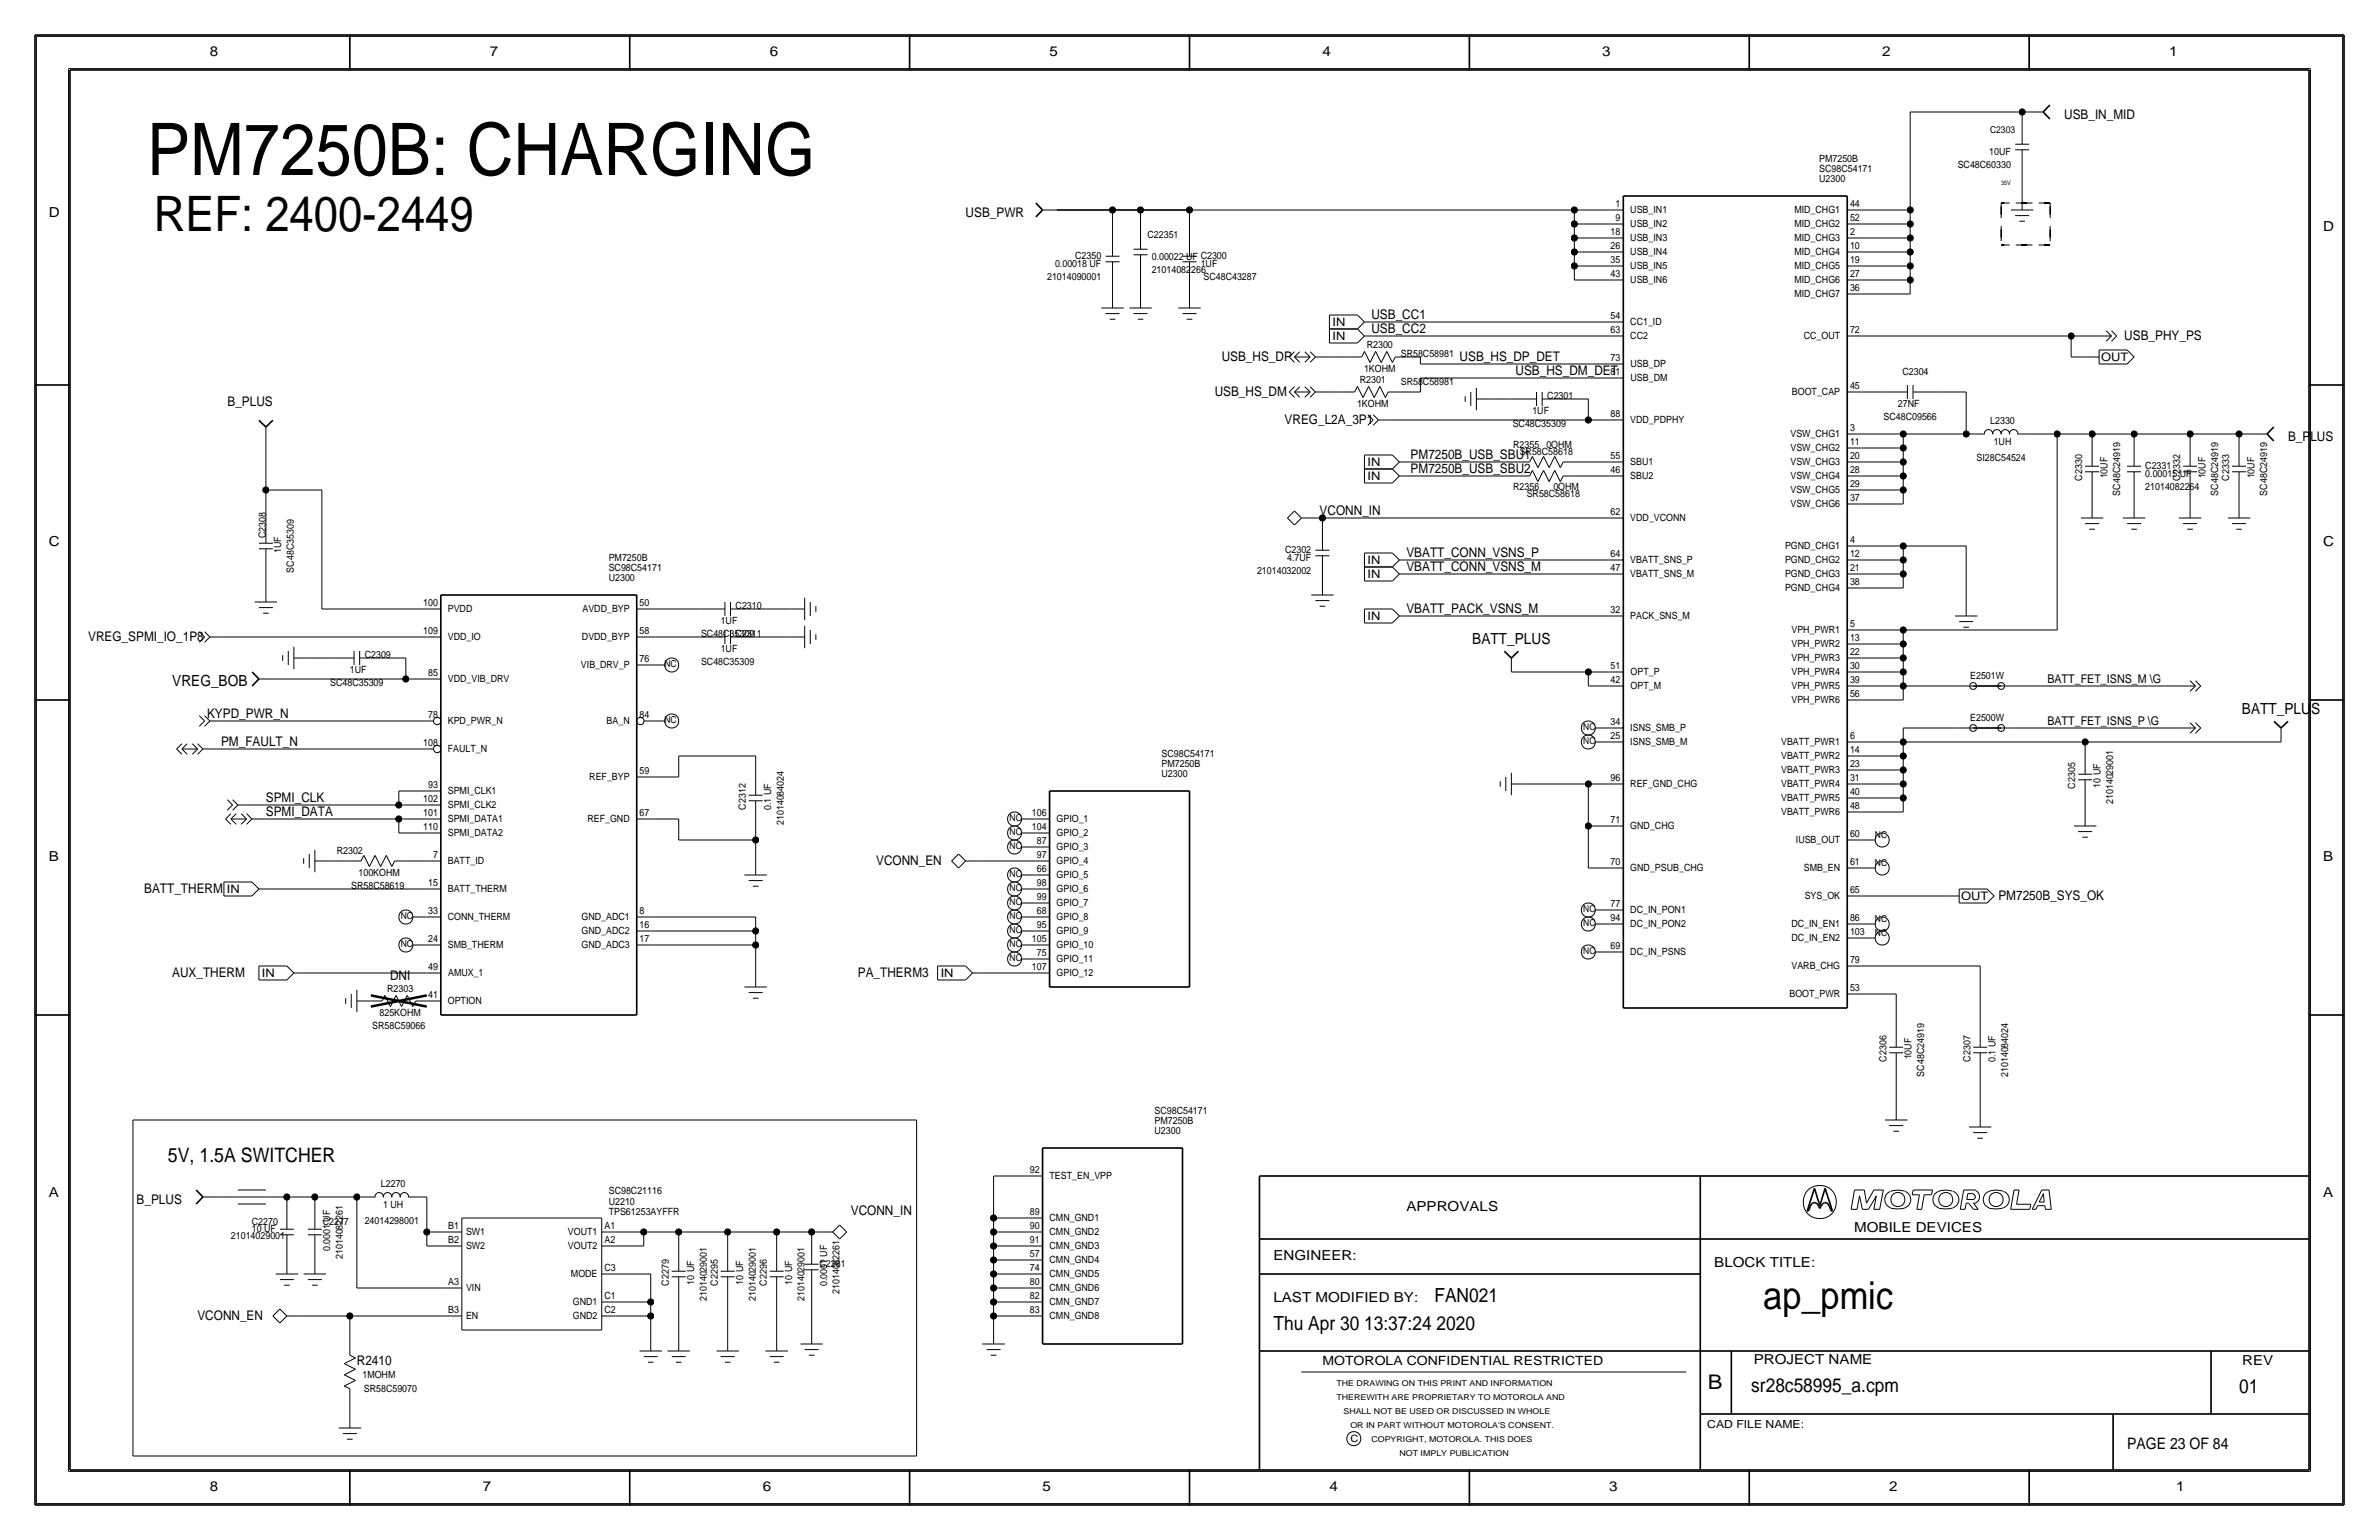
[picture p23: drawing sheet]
<svg xmlns="http://www.w3.org/2000/svg" width="432mm" height="279mm" viewBox="0 0 432 279" stroke-linecap="round" stroke-linejoin="round" font-family="sans-serif">
<defs><g id="words">
<text font-size="13.2" x="26.7" y="31.8">PM7250B: CHARGING</text>
<text font-size="8.9" x="27.9" y="41.9">REF: 2400-2449</text>
<text font-size="7" x="320" y="237.5">ap_pmic</text>
<text font-size="3.7" x="310" y="252.1">B</text>
<text font-size="3.6" x="30.5" y="210.8">5V, 1.5A SWITCHER</text>
<g font-size="3.5">
<text x="260.4" y="236.2">FAN021</text>
<text x="231.1" y="241.3">Thu Apr 30 13:37:24 2020</text>
<text x="317.9" y="252.6">sr28c58995_a.cpm</text>
<text x="406.4" y="252.7">01</text>
</g>
<text font-size="2.9" x="386.1" y="262.9">PAGE 23 OF 84</text>
<g font-size="2.8">
<text x="267.2" y="116.8">BATT_PLUS</text>
<text x="31.3" y="124.5">VREG_BOB</text>
<text x="406.9" y="129.5">BATT_PLUS</text>
</g>
<g font-size="2.5">
<text x="38.1" y="10.2">8</text>
<text x="88.9" y="10.2">7</text>
<text x="139.7" y="10.2">6</text>
<text x="190.5" y="10.2">5</text>
<text x="240" y="10.2">4</text>
<text x="290.8" y="10.2">3</text>
<text x="341.6" y="10.2">2</text>
<text x="393.7" y="10.2">1</text>
<text x="8.9" y="39.4">D</text>
<text x="421.6" y="41.9">D</text>
<text x="8.9" y="99.1">C</text>
<text x="421.6" y="99.1">C</text>
<text x="8.9" y="156.2">B</text>
<text x="421.6" y="156.2">B</text>
<text x="8.9" y="217.2">A</text>
<text x="255.3" y="219.7">APPROVALS</text>
<text x="421.6" y="217.2">A</text>
<text x="336.5" y="223.5">MOBILE DEVICES</text>
<text x="231.1" y="228.6">ENGINEER:</text>
<text x="311.1" y="229.9">BLOCK TITLE:</text>
<text x="231.1" y="236.2">LAST MODIFIED BY:</text>
<text x="318.3" y="247.5">PROJECT NAME</text>
<text x="407" y="247.6">REV</text>
<text x="38.1" y="270.5">8</text>
<text x="87.6" y="270.5">7</text>
<text x="138.4" y="270.5">6</text>
<text x="189.2" y="270.5">5</text>
<text x="241.3" y="270.5">4</text>
<text x="292.1" y="270.5">3</text>
<text x="342.9" y="270.5">2</text>
<text x="395" y="270.5">1</text>
</g>
<g font-size="2.4">
<text x="374.6" y="21.6">USB_IN_MID</text>
<text x="175.3" y="39.4">USB_PWR</text>
<text x="248.9" y="57.9">USB_CC1</text>
<text x="221.7" y="65.5">USB_HS_DP</text>
<text x="248.9" y="60.5">USB_CC2</text>
<text x="264.9" y="65.5">USB_HS_DP_DET</text>
<text x="385.6" y="61.7">USB_PHY_PS</text>
<text x="220.5" y="71.9">USB_HS_DM</text>
<text x="275.1" y="68.1">USB_HS_DM_DET</text>
<text x="41.3" y="73.7">B_PLUS</text>
<text x="233.2" y="77">VREG_L2A_3P1</text>
<text x="256" y="83.3">PM7250B_USB_SBU1</text>
<text x="415.3" y="80">B_PLUS</text>
<text x="256" y="85.9">PM7250B_USB_SBU2</text>
<text x="239.5" y="93.5">VCONN_IN</text>
<text x="255.3" y="101.1">VBATT_CONN_VSNS_P</text>
<text x="255.3" y="103.6">VBATT_CONN_VSNS_M</text>
<text x="255.3" y="111.3">VBATT_PACK_VSNS_M</text>
<text x="16" y="116.3">VREG_SPMI_IO_1P8</text>
<text x="37.6" y="130.3">KYPD_PWR_N</text>
<text x="40.1" y="135.4">PM_FAULT_N</text>
<text x="48.3" y="145.5">SPMI_CLK</text>
<text x="48.3" y="148.1">SPMI_DATA</text>
<text x="159" y="157">VCONN_EN</text>
<text x="26.2" y="162.1">BATT_THERM</text>
<text x="362.7" y="163.3">PM7250B_SYS_OK</text>
<text x="31.2" y="177.3">AUX_THERM</text>
<text x="70.8" y="177.8">DNI</text>
<text x="155.7" y="177.3">PA_THERM3</text>
<text x="24.8" y="218.4">B_PLUS</text>
<text x="154.4" y="220.5">VCONN_IN</text>
<text x="35.8" y="239.5">VCONN_EN</text>
<text x="64.8" y="247.6">R2410</text>
</g>
<text font-size="2.3" x="240" y="247.6">MOTOROLA CONFIDENTIAL RESTRICTED</text>
<g font-size="2.2">
<text x="371.6" y="124">BATT_FET_ISNS_M \G</text>
<text x="371.6" y="131.6">BATT_FET_ISNS_P \G</text>
</g>
<g font-size="2.1">
<text x="241.9" y="59.1">IN</text>
<text x="241.9" y="61.7">IN</text>
<text x="381.4" y="65.6">OUT</text>
<text x="248.2" y="87.1">IN</text>
<text x="248.2" y="84.5">IN</text>
<text x="248.2" y="104.9">IN</text>
<text x="248.2" y="102.3">IN</text>
<text x="248.2" y="112.5">IN</text>
<text x="41.2" y="162">IN</text>
<text x="356" y="163.4">OUT</text>
<text x="47.5" y="177.2">IN</text>
<text x="170.7" y="177.2">IN</text>
</g>
<text font-size="2" x="309.9" y="259.1">CAD FILE NAME:</text>
<g font-size="1.8">
<text x="330.2" y="29.4">PM7250B</text>
<text x="361.1" y="28.2">10UF</text>
<text x="330.2" y="31.2">SC98C54171</text>
<text x="330.2" y="33">U2300</text>
<text x="355.3" y="30.5">SC48C60330</text>
<text x="293.2" y="40.1">9</text>
<text x="293.2" y="37.6">1</text>
<text x="295.9" y="38.7">USB_IN1</text>
<text x="295.9" y="41.2">USB_IN2</text>
<text x="325.7" y="38.7">MID_CHG1</text>
<text x="325.7" y="41.2">MID_CHG2</text>
<text x="335.8" y="40.1">52</text>
<text x="335.8" y="37.6">44</text>
<text x="195.2" y="47">C2350</text>
<text x="208.3" y="43.2">C22351</text>
<text x="209" y="47.2">0.00022 UF C2300</text>
<text x="292.3" y="47.7">35</text>
<text x="292.3" y="45.2">26</text>
<text x="292.3" y="42.7">18</text>
<text x="295.9" y="46.3">USB_IN4</text>
<text x="295.9" y="43.7">USB_IN3</text>
<text x="325.7" y="43.7">MID_CHG3</text>
<text x="325.7" y="46.3">MID_CHG4</text>
<text x="335.8" y="47.7">19</text>
<text x="335.8" y="45.2">10</text>
<text x="335.8" y="42.7">2</text>
<text x="190.1" y="50.8">21014090001</text>
<text x="191.5" y="48.5">0.00018 UF</text>
<text x="209" y="49.5">21014082266</text>
<text x="217.9" y="48.5">1UF</text>
<text x="218.4" y="50.8">SC48C43287</text>
<text x="292.3" y="50.3">43</text>
<text x="295.9" y="51.4">USB_IN6</text>
<text x="295.9" y="48.8">USB_IN5</text>
<text x="325.7" y="48.8">MID_CHG5</text>
<text x="325.7" y="51.4">MID_CHG6</text>
<text x="325.7" y="53.9">MID_CHG7</text>
<text x="335.8" y="52.8">36</text>
<text x="335.8" y="50.3">27</text>
<text x="292.3" y="57.9">54</text>
<text x="295.9" y="59">CC1_ID</text>
<text x="248.1" y="63.1">R2300</text>
<text x="254.2" y="64.8">SR58C58981</text>
<text x="292.3" y="65.5">73</text>
<text x="292.3" y="60.4">63</text>
<text x="295.9" y="61.5">CC2</text>
<text x="327.4" y="61.5">CC_OUT</text>
<text x="335.8" y="60.4">72</text>
<text x="246.8" y="69.5">R2301</text>
<text x="247.6" y="67.4">1KOHM</text>
<text x="254.2" y="69.8">SR58C58981</text>
<text x="292.3" y="68.1">81</text>
<text x="296" y="69.1">USB_DM</text>
<text x="296" y="66.6">USB_DP</text>
<text x="325.2" y="71.7">BOOT_CAP</text>
<text x="335.8" y="70.6">45</text>
<text x="345.3" y="68.1">C2304</text>
<text x="246.3" y="73.8">1KOHM</text>
<text x="274.6" y="77.5">SC48C35309</text>
<text x="278.1" y="75.2">1UF</text>
<text x="280.8" y="72.4">C2301</text>
<text x="292.3" y="75.7">88</text>
<text x="295.9" y="76.8">VDD_PDPHY</text>
<text x="341.9" y="76.2">SC48C09566</text>
<text x="344.5" y="73.9">27NF</text>
<text x="361.2" y="77">L2330</text>
<text x="274.7" y="81.3">R2355</text>
<text x="275.8" y="82.6">SR58C58618</text>
<text x="280.7" y="81.3">0OHM</text>
<text x="292.3" y="83.3">55</text>
<text x="325" y="81.8">VSW_CHG2</text>
<text x="325" y="79.3">VSW_CHG1</text>
<text x="335.8" y="83.3">20</text>
<text x="335.8" y="80.8">11</text>
<text x="335.8" y="78.2">3</text>
<text x="358.7" y="83.6">SI28C54524</text>
<text x="361.9" y="80.8">1UH</text>
<text x="274.7" y="88.9">R2356</text>
<text x="281.9" y="88.9">0OHM</text>
<text x="292.3" y="85.8">46</text>
<text x="295.9" y="86.9">SBU2</text>
<text x="295.9" y="84.4">SBU1</text>
<text x="325" y="84.4">VSW_CHG3</text>
<text x="325" y="89.5">VSW_CHG5</text>
<text x="325" y="86.9">VSW_CHG4</text>
<text x="335.8" y="88.4">29</text>
<text x="335.8" y="85.9">28</text>
<text x="378" y="87.2" transform="rotate(-90 378 87.2)">C2330</text>
<text x="382.5" y="86.8" transform="rotate(-90 382.5 86.8)">10UF</text>
<text x="384.8" y="89.9" transform="rotate(-90 384.8 89.9)">SC48C24919</text>
<text x="389.4" y="86.6">0.00015 UF</text>
<text x="389.4" y="88.9">21014082264</text>
<text x="389.4" y="85.1">C2331</text>
<text x="395.7" y="87.2" transform="rotate(-90 395.7 87.2)">C2332</text>
<text x="400.3" y="86.8" transform="rotate(-90 400.3 86.8)">10UF</text>
<text x="402.6" y="89.9" transform="rotate(-90 402.6 89.9)">SC48C24919</text>
<text x="404.6" y="87.2" transform="rotate(-90 404.6 87.2)">C2333</text>
<text x="409.2" y="86.8" transform="rotate(-90 409.2 86.8)">10UF</text>
<text x="411.5" y="89.9" transform="rotate(-90 411.5 89.9)">SC48C24919</text>
<text x="277.1" y="90.2">SR58C58618</text>
<text x="292.3" y="93.5">62</text>
<text x="295.9" y="94.5">VDD_VCONN</text>
<text x="325" y="92">VSW_CHG6</text>
<text x="335.8" y="90.9">37</text>
<text x="48.3" y="97.6" transform="rotate(-90 48.3 97.6)">C2308</text>
<text x="51.1" y="100.3" transform="rotate(-90 51.1 100.3)">1UF</text>
<text x="110.5" y="101.8">PM7250B</text>
<text x="233.3" y="100.3">C2302</text>
<text x="233.6" y="101.9">4.7UF</text>
<text x="292.3" y="101.1">64</text>
<text x="324" y="99.6">PGND_CHG1</text>
<text x="335.8" y="101.1">12</text>
<text x="335.8" y="98.5">4</text>
<text x="53.3" y="103.9" transform="rotate(-90 53.3 103.9)">SC48C35309</text>
<text x="110.5" y="105.4">U2300</text>
<text x="110.5" y="103.6">SC98C54171</text>
<text x="228.2" y="104.1">21014032002</text>
<text x="292.3" y="103.6">47</text>
<text x="295.9" y="104.7">VBATT_SNS_M</text>
<text x="295.9" y="102.2">VBATT_SNS_P</text>
<text x="324" y="107.2">PGND_CHG4</text>
<text x="324" y="102.2">PGND_CHG2</text>
<text x="324" y="104.7">PGND_CHG3</text>
<text x="335.8" y="106.2">38</text>
<text x="335.8" y="103.6">21</text>
<text x="76.8" y="110">100</text>
<text x="81.3" y="111">PVDD</text>
<text x="105.7" y="111">AVDD_BYP</text>
<text x="116.1" y="110">50</text>
<text x="130.8" y="113.3">1UF</text>
<text x="133.5" y="110.5">C2310</text>
<text x="292.3" y="111.2">32</text>
<text x="295.9" y="112.3">PACK_SNS_M</text>
<text x="335.8" y="113.8">5</text>
<text x="66.2" y="119.4">C2309</text>
<text x="76.8" y="115.1">109</text>
<text x="81.3" y="116.1">VDD_IO</text>
<text x="105.6" y="116.1">DVDD_BYP</text>
<text x="116.1" y="115">58</text>
<text x="127.2" y="115.6">SC48C35309</text>
<text x="130.8" y="118.4">1UF</text>
<text x="133.5" y="115.6">C2311</text>
<text x="325.2" y="114.9">VPH_PWR1</text>
<text x="325.2" y="119.9">VPH_PWR3</text>
<text x="325.2" y="117.4">VPH_PWR2</text>
<text x="335.8" y="118.9">22</text>
<text x="335.8" y="116.3">13</text>
<text x="59.9" y="124.5">SC48C35309</text>
<text x="63.5" y="122.2">1UF</text>
<text x="77.7" y="122.7">85</text>
<text x="81.3" y="123.7">VDD_VIB_DRV</text>
<text x="105.4" y="121.2">VIB_DRV_P</text>
<text x="116.1" y="120.1">76</text>
<text x="127.2" y="120.6">SC48C35309</text>
<text x="292.3" y="121.4">51</text>
<text x="292.3" y="123.9">42</text>
<text x="296" y="122.5">OPT_P</text>
<text x="296" y="125">OPT_M</text>
<text x="325.2" y="125">VPH_PWR5</text>
<text x="325.2" y="122.5">VPH_PWR4</text>
<text x="335.8" y="123.9">39</text>
<text x="335.8" y="121.4">30</text>
<text x="357.6" y="123.2">E2501W</text>
<text x="77.7" y="130.3">78</text>
<text x="81.3" y="131.4">KPD_PWR_N</text>
<text x="110.1" y="131.4">BA_N</text>
<text x="116.1" y="130.3">84</text>
<text x="292.3" y="131.6">34</text>
<text x="325.2" y="127.6">VPH_PWR6</text>
<text x="335.8" y="126.5">56</text>
<text x="357.6" y="130.8">E2500W</text>
<text x="76.8" y="135.4">108</text>
<text x="81.3" y="136.4">FAULT_N</text>
<text x="210.8" y="137.3">SC98C54171</text>
<text x="292.3" y="134.1">25</text>
<text x="295.9" y="132.6">ISNS_SMB_P</text>
<text x="295.9" y="135.2">ISNS_SMB_M</text>
<text x="323.3" y="137.7">VBATT_PWR2</text>
<text x="323.3" y="135.2">VBATT_PWR1</text>
<text x="335.8" y="136.6">14</text>
<text x="335.8" y="134.1">6</text>
<text x="77.7" y="143">93</text>
<text x="107" y="141.5">REF_BYP</text>
<text x="116.1" y="140.4">59</text>
<text x="210.8" y="141">U2300</text>
<text x="210.8" y="139.1">PM7250B</text>
<text x="292.3" y="141.7">96</text>
<text x="295.9" y="142.8">REF_GND_CHG</text>
<text x="323.3" y="140.3">VBATT_PWR3</text>
<text x="323.3" y="142.8">VBATT_PWR4</text>
<text x="335.8" y="141.7">31</text>
<text x="335.8" y="139.2">23</text>
<text x="376.7" y="143.1" transform="rotate(-90 376.7 143.1)">C2305</text>
<text x="381.3" y="142.9" transform="rotate(-90 381.3 142.9)">10 UF</text>
<text x="76.8" y="148.1">101</text>
<text x="76.8" y="145.5">102</text>
<text x="81.3" y="146.6">SPMI_CLK2</text>
<text x="81.3" y="144.1">SPMI_CLK1</text>
<text x="81.3" y="149.1">SPMI_DATA1</text>
<text x="106.6" y="149.1">REF_GND</text>
<text x="116.1" y="148.1">67</text>
<text x="135.4" y="146.9" transform="rotate(-90 135.4 146.9)">C2312</text>
<text x="140" y="146.9" transform="rotate(-90 140 146.9)">0.1 UF</text>
<text x="142.2" y="149.7" transform="rotate(-90 142.2 149.7)">21014084024</text>
<text x="187.3" y="148.1">106</text>
<text x="191.8" y="149.1">GPIO_1</text>
<text x="292.3" y="149.3">71</text>
<text x="323.3" y="147.9">VBATT_PWR6</text>
<text x="323.3" y="145.3">VBATT_PWR5</text>
<text x="335.8" y="146.8">48</text>
<text x="335.8" y="144.3">40</text>
<text x="383.5" y="145.9" transform="rotate(-90 383.5 145.9)">21014029001</text>
<text x="61.1" y="154.9">R2302</text>
<text x="76.8" y="150.6">110</text>
<text x="78.6" y="155.6">7</text>
<text x="81.3" y="151.6">SPMI_DATA2</text>
<text x="187.3" y="150.6">104</text>
<text x="188.2" y="155.7">97</text>
<text x="188.2" y="153.2">87</text>
<text x="191.8" y="151.7">GPIO_2</text>
<text x="191.8" y="154.2">GPIO_3</text>
<text x="295.9" y="150.4">GND_CHG</text>
<text x="326" y="153">IUSB_OUT</text>
<text x="335.8" y="151.9">60</text>
<text x="63.7" y="161.3">SR58C58619</text>
<text x="65.1" y="158.8">100KOHM</text>
<text x="77.7" y="160.7">15</text>
<text x="81.3" y="161.8">BATT_THERM</text>
<text x="81.3" y="156.7">BATT_ID</text>
<text x="188.2" y="160.8">98</text>
<text x="188.2" y="158.3">66</text>
<text x="191.8" y="156.8">GPIO_4</text>
<text x="191.8" y="159.4">GPIO_5</text>
<text x="191.8" y="161.8">GPIO_6</text>
<text x="292.3" y="157">70</text>
<text x="295.9" y="158">GND_PSUB_CHG</text>
<text x="327.4" y="158">SMB_EN</text>
<text x="335.8" y="157">61</text>
<text x="77.7" y="165.8">33</text>
<text x="81.3" y="166.9">CONN_THERM</text>
<text x="105.5" y="166.9">GND_ADC1</text>
<text x="116.1" y="165.8">8</text>
<text x="188.2" y="165.9">68</text>
<text x="188.2" y="163.3">99</text>
<text x="191.8" y="164.4">GPIO_7</text>
<text x="191.8" y="166.9">GPIO_8</text>
<text x="292.3" y="167.1">94</text>
<text x="292.3" y="164.6">77</text>
<text x="295.9" y="165.7">DC_IN_PON1</text>
<text x="327.6" y="163.1">SYS_OK</text>
<text x="335.8" y="162">65</text>
<text x="335.8" y="167.1">86</text>
<text x="77.7" y="170.9">24</text>
<text x="81.3" y="172">SMB_THERM</text>
<text x="105.5" y="169.4">GND_ADC2</text>
<text x="105.5" y="172">GND_ADC3</text>
<text x="116.1" y="170.9">17</text>
<text x="116.1" y="168.3">16</text>
<text x="187.3" y="170.9">105</text>
<text x="188.2" y="173.5">75</text>
<text x="188.2" y="168.4">95</text>
<text x="191.8" y="172">GPIO_10</text>
<text x="191.8" y="169.5">GPIO_9</text>
<text x="292.3" y="172.2">69</text>
<text x="295.9" y="168.2">DC_IN_PON2</text>
<text x="295.9" y="173.3">DC_IN_PSNS</text>
<text x="325.2" y="170.7">DC_IN_EN2</text>
<text x="325.2" y="168.2">DC_IN_EN1</text>
<text x="335.8" y="169.7">103</text>
<text x="70.3" y="180">R2303</text>
<text x="77.7" y="176">49</text>
<text x="81.3" y="177">AMUX_1</text>
<text x="187.3" y="176">107</text>
<text x="191.8" y="174.5">GPIO_11</text>
<text x="191.8" y="177.1">GPIO_12</text>
<text x="325.2" y="175.8">VARB_CHG</text>
<text x="335.8" y="174.7">79</text>
<text x="335.8" y="179.8">53</text>
<text x="68.9" y="184.3">825KOHM</text>
<text x="77.7" y="181">41</text>
<text x="81.3" y="182.1">OPTION</text>
<text x="324.8" y="180.9">BOOT_PWR</text>
<text x="67.6" y="186.7">SR58C59066</text>
<text x="342.4" y="192.6" transform="rotate(-90 342.4 192.6)">C2306</text>
<text x="347" y="192.2" transform="rotate(-90 347 192.2)">10UF</text>
<text x="349.3" y="195.3" transform="rotate(-90 349.3 195.3)">SC48C24919</text>
<text x="357.6" y="192.6" transform="rotate(-90 357.6 192.6)">C2307</text>
<text x="362.2" y="192.7" transform="rotate(-90 362.2 192.7)">0.1 UF</text>
<text x="364.5" y="195.4" transform="rotate(-90 364.5 195.4)">21014084024</text>
<text x="209.5" y="203.9">PM7250B</text>
<text x="209.5" y="202.1">SC98C54171</text>
<text x="209.5" y="205.7">U2300</text>
<text x="69.1" y="215.4">L2270</text>
<text x="186.9" y="212.9">92</text>
<text x="190.5" y="213.9">TEST_EN_VPP</text>
<text x="66.2" y="222">24014298001</text>
<text x="69.5" y="219.2">1 UH</text>
<text x="110.5" y="220.5">TPS61253AYFFR</text>
<text x="110.5" y="218.5">U2210</text>
<text x="110.5" y="216.6">SC98C21116</text>
<text x="186.9" y="220.5">89</text>
<text x="190.5" y="221.5">CMN_GND1</text>
<text x="41.9" y="224.8">21014029001</text>
<text x="45.7" y="223.5">10 UF</text>
<text x="45.7" y="222.3">C2270</text>
<text x="58.6" y="222.3">C2277</text>
<text x="59.9" y="227" transform="rotate(-90 59.9 227)">0.0001 UF</text>
<text x="81.3" y="225.6">B2</text>
<text x="81.3" y="223">B1</text>
<text x="84.6" y="224">SW1</text>
<text x="84.6" y="226.6">SW2</text>
<text x="103.1" y="224.1">VOUT1</text>
<text x="103.1" y="226.7">VOUT2</text>
<text x="109.7" y="225.6">A2</text>
<text x="109.7" y="223">A1</text>
<text x="186.9" y="225.5">91</text>
<text x="186.9" y="223">90</text>
<text x="190.5" y="224.1">CMN_GND2</text>
<text x="190.5" y="226.6">CMN_GND3</text>
<text x="62.2" y="228.4" transform="rotate(-90 62.2 228.4)">21014082261</text>
<text x="81.3" y="233.2">A3</text>
<text x="103.6" y="231.6">MODE</text>
<text x="109.7" y="230.6">C3</text>
<text x="121.4" y="233.3" transform="rotate(-90 121.4 233.3)">C2279</text>
<text x="126" y="233.1" transform="rotate(-90 126 233.1)">10 UF</text>
<text x="130.3" y="233.3" transform="rotate(-90 130.3 233.3)">C2295</text>
<text x="134.9" y="233.1" transform="rotate(-90 134.9 233.1)">10 UF</text>
<text x="139.2" y="233.3" transform="rotate(-90 139.2 233.3)">C2296</text>
<text x="143.8" y="233.1" transform="rotate(-90 143.8 233.1)">10 UF</text>
<text x="148.8" y="229.9">C2281</text>
<text x="150.1" y="233.4" transform="rotate(-90 150.1 233.4)">0.0001 UF</text>
<text x="186.9" y="233.2">80</text>
<text x="186.9" y="230.7">74</text>
<text x="186.9" y="228.1">57</text>
<text x="190.5" y="231.7">CMN_GND5</text>
<text x="190.5" y="229.2">CMN_GND4</text>
<text x="81.3" y="238.3">B3</text>
<text x="84.6" y="239.4">EN</text>
<text x="84.6" y="234.2">VIN</text>
<text x="104" y="236.7">GND1</text>
<text x="104" y="239.3">GND2</text>
<text x="109.7" y="238.3">C2</text>
<text x="109.7" y="235.7">C1</text>
<text x="128.3" y="236.1" transform="rotate(-90 128.3 236.1)">21014029001</text>
<text x="137.2" y="236.1" transform="rotate(-90 137.2 236.1)">21014029001</text>
<text x="146" y="236.1" transform="rotate(-90 146 236.1)">21014029001</text>
<text x="152.4" y="234.8" transform="rotate(-90 152.4 234.8)">21014082261</text>
<text x="186.9" y="238.3">83</text>
<text x="186.9" y="235.7">82</text>
<text x="190.5" y="239.3">CMN_GND8</text>
<text x="190.5" y="236.8">CMN_GND7</text>
<text x="190.5" y="234.2">CMN_GND6</text>
<text x="65.8" y="250">1MOHM</text>
<text x="66" y="252.6">SR58C59070</text>
<text x="245.1" y="261.6">C</text>
</g>
<g font-size="1.7">
<text x="361.2" y="24.1">C2303</text>
<text x="120.6" y="121.1">NC</text>
<text x="120.6" y="131.2">NC</text>
<text x="287.4" y="135">NC</text>
<text x="287.4" y="132.5">NC</text>
<text x="183.2" y="149">NC</text>
<text x="183.2" y="154.1">NC</text>
<text x="183.2" y="151.5">NC</text>
<text x="340.3" y="152">NC</text>
<text x="183.2" y="161.7">NC</text>
<text x="183.2" y="159.2">NC</text>
<text x="340.3" y="157.1">NC</text>
<text x="72.7" y="166.8">NC</text>
<text x="183.2" y="166.8">NC</text>
<text x="183.2" y="164.2">NC</text>
<text x="287.4" y="165.5">NC</text>
<text x="340.3" y="167.2">NC</text>
<text x="72.7" y="171.9">NC</text>
<text x="183.2" y="171.9">NC</text>
<text x="183.2" y="169.3">NC</text>
<text x="287.4" y="168">NC</text>
<text x="287.4" y="173.1">NC</text>
<text x="340.3" y="169.8">NC</text>
<text x="183.2" y="174.4">NC</text>
</g>
<g font-size="1.5">
<text x="242.6" y="251.5">THE DRAWING ON THIS PRINT AND INFORMATION</text>
<text x="242.6" y="254">THEREWITH ARE PROPRIETARY TO MOTOROLA AND</text>
<text x="243.8" y="256.5">SHALL NOT BE USED OR DISCUSSED IN WHOLE</text>
<text x="245.1" y="259.1">OR IN PART WITHOUT MOTOROLA'S CONSENT.</text>
<text x="248.9" y="261.6">COPYRIGHT, MOTOROLA. THIS DOES</text>
<text x="254" y="264.2">NOT IMPLY PUBLICATION</text>
</g>
<text font-size="1.1" x="363.2" y="33.5">35V</text>
</g></defs>
<g fill="none" stroke="#000" stroke-width=".18">
<path d="M6.6 6.6h418.6zM6.6 6.6v266.2zM12.4 12.4v254.6zM12.4 12.4h407zM419.4 12.4v254.6zM425.2 6.6v266.2zM189.2 38.1h2.6zM201.9 38.1v3.8zM207 38.1v2.5zM215.9 38.1v3.8zM215.9 38.1h69.9zM285.7 38.1h6.4z"/>
<path d="M285.8 38.1v2.5zM292.1 38.1h2.5zM335.3 38.1h2.5zM337.8 38.1h8.9zM346.7 38.1v2.5zM346.7 20.3v17.8zM346.7 20.3h20.3zM365 38.1h4.1zM365.8 27.2h2.5zM365.8 39.1h2.5zM365.8 26.2h2.5zM367 20.3h1.3z"/>
<path d="M367 31.7v3.9zM367 20.3v1.3zM367 27.2v4.6zM367 21.6v4.6zM367 35.6v2.5zM368.3 20.3h2.5zM199.9 55.9h4.1zM200.7 46.5h2.5zM200.7 56.9h2.5zM200.7 47.5h2.5zM201.4 57.9h1zM201.9 52.1v1.2z"/>
<path d="M201.9 53.3v2.6zM201.9 47.5v4.6zM201.9 41.9v4.6zM205 55.9h4zM205.7 46.2h2.6zM205.7 56.9h2.6zM205.7 45.2h2.6zM206.5 57.9h1zM207 50.8v2.5zM207 53.3v2.6zM207 46.2v4.6zM207 40.6v4.6z"/>
<path d="M213.9 55.9h4zM214.6 56.9h2.6zM214.6 46.5h2.6zM214.6 47.5h2.6zM215.4 57.9h1zM215.9 52.1v1.2zM215.9 53.3v2.6zM215.9 47.5v4.6zM215.9 41.9v4.6zM241.3 59.7h5.1zM241.3 59.7v2.5zM241.3 57.2h5.1z"/>
<path d="M241.3 57.2v2.5zM246.4 59.7l1.3 1.3zM246.4 57.2l1.3 1.2zM247.6 58.4h1.3zM247.6 58.4l-1.2 1.3zM248.9 58.4h43.2zM285.7 48.3h6.4zM285.7 45.7h6.4zM285.7 43.2h6.4zM285.7 40.6h6.4zM285.8 50.8h6.3zM285.8 48.3v2.5z"/>
<path d="M285.8 45.7v2.6zM285.8 43.2v2.5zM285.8 40.6v2.6zM292.1 58.4h2.5zM292.1 50.8h2.5zM292.1 48.3h2.5zM292.1 45.7h2.5zM292.1 43.2h2.5zM292.1 40.6h2.5zM335.3 40.6h2.5zM335.3 53.3h2.5zM335.3 50.8h2.5z"/>
<path d="M335.3 48.3h2.5zM335.3 45.7h2.5zM335.3 43.2h2.5zM337.8 50.8h8.9zM337.8 45.7h8.9zM337.8 43.2h8.9zM337.8 40.6h8.9zM337.8 53.3h8.9zM337.8 48.3h8.9zM346.7 50.8v2.5zM346.7 48.3v2.5zM346.7 45.7v2.6z"/>
<path d="M346.7 43.2v2.5zM346.7 40.6v2.6zM366.5 40.1h1zM382.3 60l.9 1zM383.2 60l1 1zM48.3 77.5v2.5zM234 71.1l.9-.9zM234 71.1l.9 1zM234 64.8l.9 .9zM234.9 63.8l-.9 1zM234.9 71.1l1-.9zM235 71.1l.9 1z"/>
<path d="M235 64.8l.9 .9zM235 71.1h2.8zM235 64.8h2.8zM235.9 63.8l-1 1zM236.8 72.1l1-1zM236.8 65.7l1-.9zM236.8 70.2l1 .9zM236.8 63.8l1 1zM237.8 70.2l1 .9zM237.8 63.8l1 1zM237.8 72.1l1-1zM237.8 65.7l1-.9z"/>
<path d="M238.8 71.1h2.5zM238.8 64.8h2.5zM241.3 64.8h3.8zM241.3 71.1h2.5zM241.3 62.2h5.1zM243.8 71.1h2.1zM245.1 64.8h2zM246.4 70.1l-.5 1zM246.4 70.1l1 2zM247.6 61h1.3zM247.6 63.8l-.5 1zM247.6 61l-1.2 1.2z"/>
<path d="M247.7 63.8l1 2zM248.3 75.2l.9 1zM248.4 70.1l-1 2zM248.4 70.1l1 2zM248.9 61h43.2zM249.2 76.2l-.9 1zM249.2 75.2l1 1zM249.7 63.8l-1 2zM249.7 63.8l1 2zM250.2 76.2l-1 1zM250.2 76.2h1.3zM250.4 70.1l-1 2z"/>
<path d="M250.4 70.1l1.1 2zM251.5 76.2h36.8zM251.7 63.8l-1 2zM251.7 63.8l1 2zM252 71.1l-.5 1zM252 71.1h2zM253.2 64.8l-.5 1zM253.2 64.8h2.1zM254 71.1h3.8zM255.3 64.8h2.5zM257.8 64.8v1.2zM257.8 68.6v2.5z"/>
<path d="M257.8 68.6h34.3zM257.8 66h34.3zM265.9 71.9v1zM267 71.1v2.6zM268 72.4h2.5zM268 70.4v4zM270.5 72.4h3.8zM274.3 72.4h4.6zM278.9 71.1v2.6zM279.9 72.4h4.6zM279.9 71.1v2.6zM284.5 72.4h3.8z"/>
<path d="M288.3 72.4v3.8zM288.3 76.2h3.8zM292.1 76.2h2.5zM292.1 68.6h2.5zM292.1 66h2.5zM292.1 61h2.5zM335.3 61h2.5zM335.3 71.1h2.5zM335.3 78.7h2.5zM337.8 61h38.1zM337.8 78.7h7.6zM337.8 71.1h3.8z"/>
<path d="M341.6 71.1h4.6zM345.4 78.7h11.5zM345.4 78.7v2.6zM346.2 69.9v2.5zM347.2 69.8v2.6zM347.2 71.1h4.6zM351.8 71.1h5.1zM356.9 71.1v7.6zM356.9 78.7h1.2zM358.1 78.7h2.1zM360.2 78.8a.75 .75 0 0 1 .7-.9 .75 .75 0 0 1 .7 .9M361.7 78.8a.75 .75 0 0 1 .7-.9 .75 .75 0 0 1 .8 .9"/>
<path d="M363.2 78.8a.75 .75 0 0 1 .8-.9 .75 .75 0 0 1 .7 .9M364.7 78.8a.75 .75 0 0 1 .8-.9 .75 .75 0 0 1 .7 .9M366.3 78.7h2zM368.3 78.7h5.1zM373.4 78.7v35.6zM373.4 78.7h6.3zM375.9 64.8h2.6zM375.9 61v3.8zM375.9 61h5.1zM378.5 64.8h2.5zM379.7 78.7h7.7zM379.7 78.7v1.3z"/>
<path d="M381 63.5h5.1zM381 66h5.1zM381 63.5v2.5zM381 61h2.2zM383.2 61l-.9 .9zM384.2 61l-1 .9zM386.1 63.5l1.3 1.3zM387.3 78.7v1.3zM387.3 64.8l-1.2 1.2zM387.4 78.7h10.1zM397.5 78.7h8.9zM397.5 78.7v1.3z"/>
<path d="M406.4 78.7h2.5zM406.4 78.7v1.3zM408.9 78.7h2.6zM47 98.6h2.5zM47 99.6h2.5zM48.3 88.9h10.1zM48.3 80v8.9zM48.3 88.9v5.1zM48.3 99.6v4.5zM48.3 94v4.6zM58.4 88.9v21.6zM233.7 94l1.3 1.3z"/>
<path d="M234.9 92.7l1.3 1.3zM234.9 92.7l-1.2 1.3zM236.2 94l-1.3 1.3zM236.2 94h2.6zM238.8 94h1.2zM238.8 99.8h2.5zM240 94h52.1zM240 94v1.2zM240 95.2v4.6zM247.6 85.1h5.1zM247.6 85.1v2.5zM247.6 87.6h5.1z"/>
<path d="M247.6 82.5h5.1zM247.6 82.6v2.5zM252.7 85.1l1.3 1.3zM252.7 82.5l1.3 1.3zM254 86.4h1.3zM254 83.8h1.3zM254 86.4l-1.3 1.2zM254 83.8l-1.3 1.3zM255.3 86.4h20.3zM255.3 83.8h20.3zM275.6 86.4h2zM275.6 83.8h2z"/>
<path d="M278.1 85.3l-.5 1.1zM278.1 82.8l-.5 1zM278.1 85.3l1 2.1zM278.1 82.8l1 2zM280.2 85.3l1 2.1zM280.2 85.3l-1.1 2.1zM280.2 82.8l1 2zM280.2 82.8l-1.1 2zM282.2 85.3l-1 2.1zM282.2 82.8l-1 2zM282.2 85.3l1 2.1zM282.2 82.8l1 2z"/>
<path d="M283.7 86.4l-.5 1zM283.7 83.8l-.5 1zM283.7 86.4h2zM283.7 83.8h2zM285.8 83.8h6.3zM285.8 86.4h6.3zM292.1 94h2.5zM292.1 83.8h2.5zM292.1 86.4h2.5zM335.3 91.4h2.5zM335.3 88.9h2.5zM335.3 86.4h2.5z"/>
<path d="M335.3 83.8h2.5zM335.3 81.3h2.5zM335.3 99.1h2.5zM337.8 81.3h7.6zM337.8 83.8h7.6zM337.8 86.4h7.6zM337.8 88.9h7.6zM337.8 91.4h7.6zM337.8 99.1h7.6zM345.4 99.1h11.5zM345.4 99.1v2.5zM345.4 81.3v2.5z"/>
<path d="M345.4 83.8v2.6zM345.4 86.4v2.5zM345.4 88.9v2.5zM356.9 99.1v10.1zM377.7 94h4.1zM378.5 84.6h2.5zM378.5 95h2.5zM378.5 85.6h2.5zM379.2 96h1zM379.7 90.2v1.2zM379.7 85.6v4.6zM379.7 80v4.6z"/>
<path d="M379.7 91.4v2.6zM385.3 94h4.1zM386.1 95h2.5zM386.1 84.6h2.5zM386.1 85.6h2.5zM386.8 96h1.1zM387.3 90.2v1.2zM387.3 91.4v2.6zM387.3 85.6v4.6zM387.3 80v4.6zM395.5 94h4zM396.2 85.6h2.6z"/>
<path d="M396.2 84.6h2.6zM396.2 95h2.6zM397 96h1zM397.5 90.2v1.2zM397.5 85.6v4.6zM397.5 80v4.6zM397.5 91.4v2.6zM404.4 94h4zM405.1 84.6h2.6zM405.1 95h2.6zM405.1 85.6h2.6zM405.9 96h1z"/>
<path d="M406.4 90.2v1.2zM406.4 85.6v4.6zM406.4 80v4.6zM406.4 91.4v2.6zM36.2 114.6l.9 1zM37.1 115.6l-.9 .9zM37.1 114.6l1 1zM38.1 115.6l-1 .9zM38.1 115.6h1.3zM39.4 115.6h38.1zM46.2 109.2h4.1zM47 110.2h2.5z"/>
<path d="M47.8 111.3h1zM48.3 104.1v2.6zM48.3 106.7v2.5zM51.3 118.9v1zM52.3 118.1v2.6zM53.3 119.4h2.6zM53.3 117.3v4.1zM55.9 119.4h3.8zM58.4 110.5h19.1zM59.7 119.4h4.6zM64.3 118.1v2.5zM65.3 119.4h4.5z"/>
<path d="M65.3 118.1v2.6zM69.9 119.4h3.8zM73.7 119.4v3.8zM77.5 115.6h2.5zM77.5 110.5h2.5zM115.6 115.6h2.5zM115.6 110.5h2.5zM118.1 115.6h8.9zM118.1 110.5h8.9zM127 115.6h4.6zM127 110.5h4.6zM131.6 114.3v2.5z"/>
<path d="M131.6 109.2v2.6zM132.6 115.6h4.6zM132.6 114.3v2.5zM132.6 110.5h4.6zM132.6 109.2v2.6zM137.2 110.5h6.3zM137.2 115.6h6.3zM143.5 115.6h2.5zM143.5 110.5h2.5zM146 113.5v4.1zM146 108.5v4zM147.1 114.3v2.5z"/>
<path d="M147.1 109.2v2.6zM148.1 115.1v1zM148.1 110v1zM238 107.9h4.1zM238.8 109h2.5zM238.8 100.8h2.5zM239.5 110h1zM240 105.4v2.5zM240 100.8v4.6zM247.6 110.5h5.1zM247.6 110.5v2.5zM247.6 113h5.1z"/>
<path d="M247.6 102.9h5.1zM247.6 102.9v2.5zM247.6 105.4h5.1zM247.6 100.3h5.1zM247.6 100.3v2.6zM252.7 110.5l1.3 1.3zM252.7 102.9l1.3 1.2zM252.7 100.3l1.3 1.3zM254 111.8h1.3zM254 104.1h1.3zM254 101.6h1.3zM254 111.8l-1.3 1.2z"/>
<path d="M254 104.1l-1.3 1.3zM254 101.6l-1.3 1.3zM255.3 111.8h36.8zM255.3 104.1h36.8zM255.3 101.6h36.8zM274.3 119.4v2.5zM292.1 101.6h2.5zM292.1 104.1h2.5zM292.1 111.8h2.5zM335.3 106.7h2.5zM335.3 119.4h2.5zM335.3 104.1h2.5z"/>
<path d="M335.3 116.8h2.5zM335.3 101.6h2.5zM335.3 114.3h2.5zM337.8 119.4h7.6zM337.8 116.8h7.6zM337.8 104.1h7.6zM337.8 101.6h7.6zM337.8 114.3h7.6zM337.8 106.7h7.6zM345.4 119.4v2.5zM345.4 116.8v2.6zM345.4 114.3v2.5z"/>
<path d="M345.4 104.1v2.6zM345.4 101.6v2.5zM345.4 114.3h28zM354.8 111.8h4.1zM355.6 112.8h2.5zM356.4 113.8h1zM356.9 109.2v2.6zM32.1 135.9l.9 1zM32.1 135.9l.9-1zM33 135.9l1 1zM33 135.9l1-1zM33 135.9h2.9z"/>
<path d="M34.9 136.9l1-1zM34.9 134.9l1 1zM35.9 136.9l.9-1zM35.9 134.9l.9 1zM36.2 129.8l.9 1zM36.8 135.9h2.6zM37.1 130.8l-.9 1zM37.1 129.8l1 1zM38.1 130.8l-1 1zM38.1 130.8h1.3zM39.4 130.8h38.1zM39.4 135.9h38.1z"/>
<path d="M47 123.2h2.5zM49.5 123.2h24.2zM73.7 123.2h3.8zM77.5 135.9h1.2zM77.5 123.2h2.5zM77.5 130.8h1.2zM115.6 120.7h2.5zM116.9 130.8h1.2zM118.1 120.7h2.5zM118.1 130.8h2.5zM123.2 137.2v3.8zM123.2 137.2h14z"/>
<path d="M137.2 137.2v2.5zM137.2 139.7v4.6zM274.3 121.9h14zM288.3 121.9h3.8zM288.3 121.9v2.6zM288.3 124.5h3.8zM289.6 134.6h2.5zM289.6 132.1h2.5zM292.1 121.9h2.5zM292.1 124.5h2.5zM292.1 132.1h2.5zM292.1 134.6h2.5z"/>
<path d="M335.3 127h2.5zM335.3 124.5h2.5zM335.3 121.9h2.5zM335.3 139.7h2.5zM335.3 137.2h2.5zM335.3 134.6h2.5zM337.8 124.5h7.6zM337.8 121.9h7.6zM337.8 139.7h7.6zM337.8 137.2h7.6zM337.8 134.6h7.6zM337.8 127h7.6z"/>
<path d="M345.4 124.5v2.5zM345.4 124.5h10.2zM345.4 121.9v2.6zM345.4 139.7v2.5zM345.4 137.2v2.5zM345.4 134.6v2.6zM345.4 134.6h33.1zM345.4 132.1v2.5zM345.4 132.1h10.2zM355.6 124.5h2.5zM355.6 132.1h2.5zM363.2 124.5h2.6z"/>
<path d="M363.2 132.1h2.6zM365.8 124.5h30.4zM365.8 132.1h30.4zM378.5 134.6h35.5zM378.5 134.6v1.3zM378.5 135.9v4.6zM396.2 124.5h2.3zM396.2 132.1h2.3zM397.5 123.5l1 1zM397.5 131.1l1 1zM397.5 125.4l1-.9zM397.5 133l1-.9z"/>
<path d="M398.5 123.5l.9 1zM398.5 131.1l.9 1zM398.5 125.4l.9-.9zM398.5 133l.9-.9zM414 132.1v2.5zM40.9 148.6l1 1zM40.9 148.6l1-1zM41.2 145.1l1 1zM41.9 148.6h2.9zM41.9 148.6l1 1zM41.9 148.6l1-1zM42.2 146l-1 1z"/>
<path d="M42.2 145.1l1 1zM43.2 146l-1 1zM43.2 146h1.3zM43.8 149.6l1-1zM43.8 147.6l1 1zM44.4 146h28zM44.8 149.6l.9-1zM44.8 147.6l.9 1zM45.7 148.6h2.6zM48.3 148.6h24.1zM55.1 155.7v1zM56.1 154.9v2.6z"/>
<path d="M57.1 156.2h2.6zM57.1 154.2v4zM59.7 156.2h3.8zM63.5 156.2h2zM66 155.2l-.5 1zM66 155.2l1.1 2zM68.1 155.2l-1 2zM68.1 155.2l1 2zM70.1 155.2l-1 2zM70.1 155.2l1 2zM71.6 156.2h2.1zM71.6 156.2l-.5 1z"/>
<path d="M72.4 143.5v2.5zM72.4 146h5.1zM72.4 143.5h5.1zM72.4 148.6h5.1zM72.4 148.6v2.5zM72.4 151.1h5.1zM73.7 156.2h3.8zM77.5 151.1h2.5zM77.5 146h2.5zM77.5 148.6h2.5zM77.5 143.5h2.5zM77.5 156.2h2.5z"/>
<path d="M115.6 148.6h2.5zM115.6 141h2.5zM118.1 148.6h5.1zM118.1 141h5.1zM123.2 152.4h14zM123.2 148.6v3.8zM135.1 158.8h4.1zM135.9 159.8h2.5zM135.9 144.3h2.5zM135.9 145.3h2.5zM137.2 149.9v2.5zM137.2 152.4v3.8z"/>
<path d="M137.2 156.2v2.6zM137.2 145.3v4.6zM172.7 156.2l1.3 1.3zM174 154.9l1.3 1.3zM174 154.9l-1.3 1.3zM175.3 156.2l-1.3 1.3zM175.3 156.2h2.5zM177.8 156.2h10.2zM185.4 158.8h2.6zM185.4 153.7h2.6zM185.4 151.1h2.6zM185.4 148.6h2.6z"/>
<path d="M188 148.6h2.5zM188 151.1h2.5zM188 156.2h2.5zM188 153.7h2.5zM188 158.8h2.5zM272.3 141.7v1zM273.3 141v2.5zM274.3 142.2h2.6zM274.3 140.2v4.1zM276.9 142.2h11.4zM288.3 142.2h3.8zM288.3 149.9h3.8z"/>
<path d="M288.3 142.2v7.7zM288.3 149.9v7.6zM288.3 157.5h3.8zM292.1 142.2h2.5zM292.1 149.9h2.5zM292.1 157.5h2.5zM335.3 157.5h2.5zM335.3 152.4h2.5zM335.3 147.3h2.5zM335.3 144.8h2.5zM335.3 142.2h2.5zM337.8 147.3h7.6z"/>
<path d="M337.8 144.8h7.6zM337.8 142.2h7.6zM337.8 157.5h2.6zM337.8 152.4h2.6zM345.4 144.8v2.5zM345.4 142.2v2.6zM376.4 149.9h4.1zM377.2 141.5h2.5zM377.2 150.9h2.5zM377.2 140.5h2.5zM378 151.9h1zM378.5 146.1v1.2z"/>
<path d="M378.5 147.3v2.6zM378.5 141.5v4.5zM40.6 160h5.1zM40.6 160v2.6zM40.6 162.6h5.1zM45.7 160l1.3 1.3zM47 175.3h5.1zM47 175.3v2.5zM47 177.8h5.1zM47 161.3l-1.3 1.3zM47 161.3h1.3zM48.3 161.3h29.2z"/>
<path d="M52.1 175.3l1.2 1.2zM53.3 176.5l-1.2 1.3zM53.3 176.5h1.3zM54.6 176.5h22.9zM64.8 179.6v4zM74.9 171.4h2.6zM74.9 166.4h2.6zM77.5 176.5h2.5zM77.5 166.4h2.5zM77.5 171.4h2.5zM77.5 161.3h2.5zM115.6 171.4h2.5z"/>
<path d="M115.6 168.9h2.5zM115.6 166.4h2.5zM118.1 168.9h19.1zM118.1 171.4h19.1zM118.1 166.4h19.1zM135.1 179.1h4.1zM136.7 160.8h1zM137.2 168.9v2.5zM137.2 166.4v2.5zM137.2 171.4v5.1zM137.2 176.5v2.6zM170.2 175.3h5.1z"/>
<path d="M170.2 175.3v2.5zM170.2 177.8h5.1zM175.3 175.3l1.2 1.2zM176.5 176.5l-1.2 1.3zM176.5 176.5h1.3zM177.8 176.5h10.2zM185.4 174h2.6zM185.4 171.4h2.6zM185.4 168.9h2.6zM185.4 166.4h2.6zM185.4 163.8h2.6zM185.4 161.3h2.6z"/>
<path d="M188 176.5h2.5zM188 171.4h2.5zM188 163.8h2.5zM188 161.3h2.5zM188 168.9h2.5zM188 174h2.5zM188 166.4h2.5zM289.6 165.1h2.5zM289.6 167.6h2.5zM289.6 172.7h2.5zM292.1 167.6h2.5zM292.1 165.1h2.5z"/>
<path d="M292.1 172.7h2.5zM335.3 170.2h2.5zM335.3 167.6h2.5zM335.3 175.3h2.5zM335.3 162.6h2.5zM337.8 162.6h15.3zM337.8 175.3h21.6zM337.8 170.2h2.6zM337.8 167.6h2.6zM353.1 162.6h2.5zM355.6 161.3h5.1zM355.6 163.8h5.1z"/>
<path d="M355.6 161.3v2.5zM359.4 175.3v10.1zM360.7 161.3l1.3 1.3zM361.9 162.6l-1.2 1.2zM62.7 181.1v1zM63.8 180.3v2.6zM64.8 181.6h2.5zM67.3 181.6h2zM69.8 180.6l-.5 1zM69.9 180.6l1 2zM71.9 180.6l-1 2zM71.9 180.6l1 2z"/>
<path d="M73.9 180.6l-1 2zM73.9 180.6l1 2zM75.4 181.6l-.5 1zM75.4 181.6h2.1zM77.5 181.6h2.5zM135.9 180.1h2.5zM136.7 181.1h1zM335.3 180.3h2.5zM337.8 180.3h6.4zM342.9 191h2.5zM342.9 190h2.5zM344.2 195.6v5.1z"/>
<path d="M344.2 180.3v5.1zM344.2 191v4.6zM344.2 185.4v4.6zM358.1 191h2.6zM358.1 190h2.6zM359.4 195.6v6.3zM359.4 191v4.6zM359.4 185.4v4.6zM24.1 203.2v61zM24.1 203.2h142.3zM36.8 217.2h2.6zM39.4 217.2h3.8z"/>
<path d="M43.2 217.2h5.1zM43.2 215.9h5.1zM43.2 218.4h5.1zM48.3 217.2h3.8zM52.1 217.2h5zM52.1 217.2v1.2zM52.1 218.4v4.6zM57.1 217.2v1.2zM57.1 218.4v4.6zM57.2 217.2h7.6zM64.8 217.2h1.2zM64.8 217.2v16.5z"/>
<path d="M66 217.2h2.1zM68.1 217.2a.75 .75 0 0 1 .7-.8 .75 .75 0 0 1 .7 .8M69.6 217.2a.75 .75 0 0 1 .7-.8 .75 .75 0 0 1 .8 .8M71.1 217.2a.75 .75 0 0 1 .8-.8 .75 .75 0 0 1 .7 .8M72.6 217.2a.75 .75 0 0 1 .8-.8 .75 .75 0 0 1 .7 .8M74.2 217.2h2zM76.2 217.2h1.3zM77.5 217.2v6.3zM166.4 203.2v61zM180.3 213.4h6.4zM180.3 213.4v7.6zM186.7 213.4h2.5z"/>
<path d="M336 219.4h1.1zM336.6 215.9h1.8zM336.6 215.9l-.6 3.5zM337.5 217l-.4 2.4zM337.5 217l.5 2.4zM338 219.4h1.1zM338.4 215.9l.4 2.4zM340.1 219.4h1.1zM340.1 215.9h1.7zM340.1 215.9l-1.3 2.4zM340.6 217l-1.5 2.4zM340.6 217l-.5 2.4z"/>
<path d="M341.8 215.9l-.6 3.5zM342.1 203.2h4.1zM342.9 204.2h2.5zM343.1 216.2a1.6 1.6 0 0 0-1 1.5 1.6 1.6 0 0 0 1.1 1.5M343.7 205.2h1zM344.2 200.7v2.5zM345.7 216.1h-.2a4 4 0 0 0-2.3 .1M345.7 216.2a1.59 1.59 0 0 1 1.1 1.5 1.59 1.59 0 0 1-1.1 1.5 5.1 5.1 0 0 1-2.5 0M347.1 216.8h1.3zM347.3 215.9l-.2 .9zM347.3 215.9h3.5zM347.9 219.4h.9z"/>
<path d="M348.4 216.8l-.5 2.6zM349.2 216.8l-.4 2.6zM349.2 216.8h1.4zM350.8 215.9l-.2 .9zM354.4 216.1a3.1 3.1 0 0 0-3.3 .7 1.62 1.62 0 0 0 .8 2.4M354.4 219.2a5.1 5.1 0 0 1-2.5 0M354.5 216.2a1.59 1.59 0 0 1 1 1.5 1.59 1.59 0 0 1-1 1.5M355.8 219.4h.9zM356.4 215.9l-.6 3.5zM356.4 215.9h2.2zM356.9 218.3l-.2 1.1zM356.9 218.3h.4z"/>
<path d="M357 217.6h1.2zM357.2 216.6l-.2 1zM357.2 216.6h1zM357.3 218.3l.9 1.1zM357.4 204.5h4zM358.1 216.7a.5 .5 0 0 1 .4 .4 .5 .5 0 0 1-.4 .5M358.1 205.5h2.6zM358.2 219.4h.9zM358.2 218.3l.9 1.1zM358.2 218.3h.4zM358.5 216a1.24 1.24 0 0 1 .8 1.1 1.24 1.24 0 0 1-.8 1.2M358.9 206.5h1z"/>
<path d="M359.4 201.9v2.6zM363.5 216.1a3.1 3.1 0 0 0-3.3 .7 1.62 1.62 0 0 0 .8 2.4M363.6 219.2a5.1 5.1 0 0 1-2.6 0M363.6 216.2a1.59 1.59 0 0 1 1.1 1.5 1.59 1.59 0 0 1-1.1 1.5M364.9 219.4h3.5zM365.6 215.9l-.7 3.5zM365.6 215.9h.9zM366 218.5h2.6zM366.5 215.9l-.5 2.6zM368.6 218.5l-.2 .9zM368.9 219.4h.6zM369.8 218.7h1.3z"/>
<path d="M369.8 218.7l-.3 .7zM370.1 218.1h.9zM370.6 215.9l-1.7 3.5zM370.6 215.9h1.3zM370.9 216.6l-.8 1.5zM370.9 216.6l.1 1.5zM371.1 218.7l.1 .7zM371.2 219.4h1.1zM371.9 215.9l.4 3.5zM49.5 238.8l1.3 1.2zM50 231.1h4.1zM50.8 223h2.5z"/>
<path d="M50.8 232.2h2.5zM50.8 237.5l-1.3 1.3zM50.8 224h2.5zM50.8 237.5l1.3 1.3zM51.6 233.2h1zM52.1 238.8h2.5zM52.1 238.8l-1.3 1.2zM52.1 224v4.6zM52.1 228.6v2.5zM54.6 238.8h8.9zM55.1 231.1h4.1zM55.9 224h2.5z"/>
<path d="M55.9 232.2h2.5zM55.9 223h2.5zM56.6 233.2h1.1zM57.1 224v4.6zM57.1 228.6v2.5zM63.5 238.8h17.8zM63.5 238.8v5zM64.8 233.7h16.5zM77.5 226.1h3.8zM77.5 223.5v2.6zM77.5 223.5h3.8zM81.3 223.5h2.5z"/>
<path d="M81.3 226.1h2.5zM81.3 238.8h2.5zM81.3 233.7h2.5zM83.8 221h25.4zM83.8 221v20.3zM109.2 226.1h2.6zM109.2 223.5h2.6zM109.2 236.2h2.6zM109.2 231.1h2.6zM109.2 238.8h2.6zM109.2 221v20.3zM111.8 236.2h6.3z"/>
<path d="M111.8 238.8h6.3zM111.8 231.1h6.3zM111.8 226.1h5zM111.8 223.5h5zM116.8 223.5v2.6zM116.8 223.5h6.4zM118.1 236.2v2.6zM118.1 231.1v5.1zM118.1 238.8v3.8zM121.9 230.6h2.6zM121.9 231.6h2.6zM123.2 236.2v6.4z"/>
<path d="M123.2 223.5h8.9zM123.2 223.5v2.6zM123.2 231.6v4.6zM123.2 226.1v4.5zM130.8 231.6h2.5zM130.8 230.6h2.5zM132.1 236.2v6.4zM132.1 223.5h8.9zM132.1 223.5v2.6zM132.1 231.6v4.6zM132.1 226.1v4.5zM139.7 231.6h2.5z"/>
<path d="M139.7 230.6h2.5zM141 236.2v6.4zM141 223.5h6.3zM141 223.5v2.6zM141 231.6v4.6zM141 226.1v4.5zM146 230.4h2.6zM146.1 229.4h2.5zM147.3 234.9v6.4zM147.3 223.5v1.3zM147.3 230.4v4.5zM147.3 224.8v4.6z"/>
<path d="M147.3 223.5h1.3zM148.6 223.5h2.5zM151.1 223.5l1.3 1.3zM151.1 223.5l1.3-1.2zM152.4 222.2l1.3 1.3zM153.7 223.5l-1.3 1.3zM180.3 221h6.4zM180.3 221v2.5zM180.3 223.5h6.4zM180.3 223.5v2.6zM180.3 226.1h6.4zM180.3 226.1v2.5z"/>
<path d="M180.3 228.6h6.4zM180.3 228.6v2.5zM180.3 231.1h6.4zM180.3 231.1v2.6zM180.3 233.7h6.4zM180.3 233.7v2.5zM180.3 236.2h6.4zM180.3 236.2v2.6zM180.3 238.8h6.4zM180.3 238.8v2.5zM186.7 226.1h2.5zM186.7 223.5h2.5z"/>
<path d="M186.7 221h2.5zM186.7 238.8h2.5zM186.7 236.2h2.5zM186.7 233.7h2.5zM186.7 231.1h2.5zM186.7 228.6h2.5zM61.5 259.1h4zM62.5 249.4l2-1zM62.5 249.4l2 1zM62.5 247.4l2-1zM62.5 251.5l1 .5zM62.5 247.4l2 1z"/>
<path d="M62.5 251.5l2-1.1zM63.5 254v2.5zM63.5 243.8v2.1zM63.5 252v2zM63.5 256.5v2.6zM63.5 245.9l1 .5zM83.8 241.3h25.4zM116.1 245.1h4zM116.8 246.1h2.6zM117.6 247.1h1zM118.1 242.6v2.5zM121.2 245.1h4z"/>
<path d="M121.9 246.1h2.6zM122.7 247.1h1zM123.2 242.6v2.5zM130 245.1h4.1zM130.8 246.1h2.5zM131.6 247.1h1zM132.1 242.6v2.5zM138.9 245.1h4.1zM139.7 246.1h2.5zM140.5 247.1h1zM141 242.6v2.5zM145.3 243.8h4.1z"/>
<path d="M146 244.9h2.6zM146.8 245.9h1zM147.3 241.3v2.5zM178.3 243.8h4.1zM179.1 244.9h2.5zM179.8 245.9h1zM180.3 241.3v2.5zM236.2 248.9h69.9zM6.6 272.8h418.6zM12.4 267h407zM24.1 264.2h142.3zM62.2 260.1h2.6z"/>
<path d="M63 261.1h1z"/>
<circle cx="79.3" cy="130.8" r=".67"/>
<circle cx="79.3" cy="135.9" r=".67"/>
<circle cx="116.2" cy="130.8" r=".67"/>
<circle cx="121.9" cy="130.8" r="1.28"/>
<circle cx="121.9" cy="120.7" r="1.28"/>
<circle cx="288.3" cy="134.6" r="1.28"/>
<circle cx="288.3" cy="132.1" r="1.28"/>
<circle cx="358.1" cy="132.1" r=".61"/>
<circle cx="358.1" cy="124.5" r=".61"/>
<circle cx="363.2" cy="124.5" r=".61"/>
<circle cx="363.2" cy="132.1" r=".61"/>
<circle cx="184.1" cy="158.8" r="1.28"/>
<circle cx="184.1" cy="153.7" r="1.28"/>
<circle cx="184.1" cy="151.1" r="1.28"/>
<circle cx="184.1" cy="148.6" r="1.28"/>
<circle cx="341.6" cy="157.5" r="1.28"/>
<circle cx="341.6" cy="152.4" r="1.28"/>
<circle cx="73.7" cy="171.5" r="1.28"/>
<circle cx="73.7" cy="166.4" r="1.28"/>
<circle cx="184.1" cy="168.9" r="1.28"/>
<circle cx="184.1" cy="171.5" r="1.28"/>
<circle cx="184.1" cy="166.4" r="1.28"/>
<circle cx="184.1" cy="163.8" r="1.28"/>
<circle cx="184.1" cy="174" r="1.28"/>
<circle cx="184.1" cy="161.3" r="1.28"/>
<circle cx="288.3" cy="167.7" r="1.28"/>
<circle cx="288.3" cy="165.1" r="1.28"/>
<circle cx="288.3" cy="172.7" r="1.28"/>
<circle cx="341.6" cy="170.2" r="1.28"/>
<circle cx="341.6" cy="167.7" r="1.28"/>
<circle cx="330.3" cy="218.1" r="3"/>
<circle cx="344.5" cy="217.6" r="1.28"/>
<circle cx="353.2" cy="217.6" r="1.28"/>
<circle cx="362.3" cy="217.6" r="1.28"/>
<circle cx="245.7" cy="261" r="1.28"/>
</g>
<g fill="none" stroke="#000" stroke-width=".3">
<path d="M6.3 6.4v266.7zM6.4 6.4h419zM12.7 12.7h406.4zM12.7 12.7v254zM63.5 6.4v6.3zM114.3 6.4v6.3zM165.1 6.4v6.3zM215.9 6.3v6.4zM266.7 6.4v6.3zM317.5 6.4v6.3zM368.3 6.4v6.3zM372.1 19.1l-1.3 1.2z"/>
<path d="M419.1 12.7v254zM425.4 6.4v266.7zM188 36.8l1.2 1.3zM189.2 38.1l-1.2 1.3zM191.8 38.1h10.1zM201.9 38.1h5.1zM207 38.1h8.9zM294.6 35.6h40.7zM294.6 35.6v147.3zM335.3 35.6v147.3zM370.8 20.3l1.3 1.3zM6.3 69.8h6.4z"/>
<path d="M47 76.3l1.3 1.2zM48.3 77.5l1.2-1.2zM411.5 78.7l1.2 1.3zM412.7 77.5l-1.2 1.2zM419.1 69.8h6.3zM80 107.9h35.6zM80 107.9v76.2zM115.6 107.9v76.2zM273 118.2l1.3 1.2zM274.3 119.4l1.3-1.2zM6.3 127h6.4zM45.8 121.9l1.2 1.3z"/>
<path d="M47 123.2l-1.2 1.3zM358.1 124.5h5.1zM358.1 132.1h5.1zM412.7 130.9l1.3 1.2zM414 132.1l1.3-1.2zM419.1 127h6.3zM190.5 143.5h25.4zM190.5 143.5v35.6zM215.9 143.5v35.6zM190.5 179.1h25.4zM6.3 184.1h6.4zM80 184.1h35.6z"/>
<path d="M294.6 182.9h40.7zM419.1 184.1h6.3zM35.6 215.9l1.2 1.3zM36.8 217.2l-1.2 1.2zM189.2 208.3h25.4zM189.2 208.3v35.5zM214.6 208.3v35.5zM228.6 213.4v53.3zM228.6 213.4h190.5zM308.6 213.4v53.3zM328 219.7h.2zM328.4 219.4l-.2 .3z"/>
<path d="M328.6 218.8l-.2 .6zM328.8 218.5l-.2 .3zM329 218.3l.2-.1zM329 218.3l-.2 .2zM329.2 218.2h.2zM329.3 215.6l-1.3 4.1zM329.3 215.6l1 3.1zM329.4 218.2l.2 .1zM329.6 218.3l.3 .2zM329.9 218.5l.2 .3zM330.1 218.8l.2 .5zM330.5 218.8l-.2 .5z"/>
<path d="M330.8 218.5l-.3 .3zM331 218.3l-.2 .2zM331 218.3l.2-.1zM331.2 218.2h.2zM331.3 215.6l1.3 4.1zM331.3 215.6l-1 3.1zM331.4 218.2l.2 .1zM331.6 218.3l.2 .2zM331.8 218.5l.2 .3zM332 218.8l.3 .6zM332.3 219.4l.1 .3zM332.4 219.7h.2z"/>
<path d="M228.6 231.1h80zM228.6 224.8h190.5zM189.2 243.8h25.4zM228.6 245.1h190.5zM308.6 256.5h110.5zM314.2 245.1v11.4zM383.5 256.5v10.2zM401.3 245.1v11.4zM6.4 273h419zM12.7 266.7h406.4zM63.5 266.7v6.4zM114.3 266.7v6.4z"/>
<path d="M165.1 266.7v6.4zM215.9 266.7v6.3zM266.7 266.7v6.4zM317.5 266.7v6.4zM368.3 266.7v6.4z"/>
</g>
<path d="M363.2 36.8v7.7zM363.2 36.8h8.9zM372.1 36.8v7.7zM363.2 44.4h8.9z" fill="none" stroke="#000" stroke-width=".18" stroke-dasharray="2.1" stroke-linecap="butt"/>
<g fill="#000" stroke="#000" stroke-width=".18">
<circle cx="201.9" cy="38.1" r=".56"/>
<circle cx="207" cy="38.1" r=".56"/>
<circle cx="215.9" cy="38.1" r=".56"/>
<circle cx="285.7" cy="38.1" r=".56"/>
<circle cx="346.7" cy="38.1" r=".56"/>
<circle cx="367" cy="20.3" r=".56"/>
<circle cx="285.7" cy="40.6" r=".56"/>
<circle cx="285.7" cy="43.2" r=".56"/>
<circle cx="285.7" cy="48.3" r=".56"/>
<circle cx="285.7" cy="45.7" r=".56"/>
<circle cx="346.7" cy="43.2" r=".56"/>
<circle cx="346.7" cy="45.7" r=".56"/>
<circle cx="346.7" cy="48.3" r=".56"/>
<circle cx="346.7" cy="40.6" r=".56"/>
<circle cx="346.7" cy="50.8" r=".56"/>
<circle cx="288.3" cy="76.2" r=".56"/>
<circle cx="345.4" cy="78.7" r=".56"/>
<circle cx="356.9" cy="78.7" r=".56"/>
<circle cx="373.4" cy="78.7" r=".56"/>
<circle cx="375.9" cy="61" r=".56"/>
<circle cx="379.7" cy="78.7" r=".56"/>
<circle cx="387.4" cy="78.7" r=".56"/>
<circle cx="397.5" cy="78.7" r=".56"/>
<circle cx="406.4" cy="78.7" r=".56"/>
<circle cx="48.3" cy="88.9" r=".56"/>
<circle cx="240" cy="94" r=".56"/>
<circle cx="345.4" cy="83.8" r=".56"/>
<circle cx="345.4" cy="86.4" r=".56"/>
<circle cx="345.4" cy="88.9" r=".56"/>
<circle cx="345.4" cy="99.1" r=".56"/>
<circle cx="345.4" cy="81.3" r=".56"/>
<circle cx="345.4" cy="101.6" r=".56"/>
<circle cx="345.4" cy="114.3" r=".56"/>
<circle cx="345.4" cy="116.8" r=".56"/>
<circle cx="345.4" cy="119.4" r=".56"/>
<circle cx="345.4" cy="104.1" r=".56"/>
<circle cx="73.7" cy="123.2" r=".56"/>
<circle cx="288.3" cy="121.9" r=".56"/>
<circle cx="345.4" cy="139.7" r=".56"/>
<circle cx="345.4" cy="137.2" r=".56"/>
<circle cx="345.4" cy="124.5" r=".56"/>
<circle cx="345.4" cy="121.9" r=".56"/>
<circle cx="345.4" cy="134.6" r=".56"/>
<circle cx="378.5" cy="134.6" r=".56"/>
<circle cx="72.4" cy="148.6" r=".56"/>
<circle cx="72.4" cy="146" r=".56"/>
<circle cx="137.2" cy="152.4" r=".56"/>
<circle cx="288.3" cy="149.9" r=".56"/>
<circle cx="288.3" cy="142.2" r=".56"/>
<circle cx="345.4" cy="142.2" r=".56"/>
<circle cx="345.4" cy="144.8" r=".56"/>
<circle cx="137.2" cy="168.9" r=".56"/>
<circle cx="137.2" cy="171.4" r=".56"/>
<circle cx="52.1" cy="217.2" r=".56"/>
<circle cx="57.1" cy="217.2" r=".56"/>
<circle cx="64.8" cy="217.2" r=".56"/>
<circle cx="63.5" cy="238.8" r=".56"/>
<circle cx="77.5" cy="223.5" r=".56"/>
<circle cx="116.8" cy="223.5" r=".56"/>
<circle cx="118.1" cy="236.2" r=".56"/>
<circle cx="118.1" cy="238.8" r=".56"/>
<circle cx="123.2" cy="223.5" r=".56"/>
<circle cx="132.1" cy="223.5" r=".56"/>
<circle cx="141" cy="223.5" r=".56"/>
<circle cx="147.3" cy="223.5" r=".56"/>
<circle cx="180.3" cy="228.6" r=".56"/>
<circle cx="180.3" cy="221" r=".56"/>
<circle cx="180.3" cy="223.5" r=".56"/>
<circle cx="180.3" cy="226.1" r=".56"/>
<circle cx="180.3" cy="236.2" r=".56"/>
<circle cx="180.3" cy="238.8" r=".56"/>
<circle cx="180.3" cy="231.1" r=".56"/>
<circle cx="180.3" cy="233.7" r=".56"/>
</g>
<path d="M67.3 182.6l10.2-2zM67.3 180.6l10.2 2z" fill="none" stroke="#000" stroke-width=".45"/>
<use href="#words"/>
</svg>
